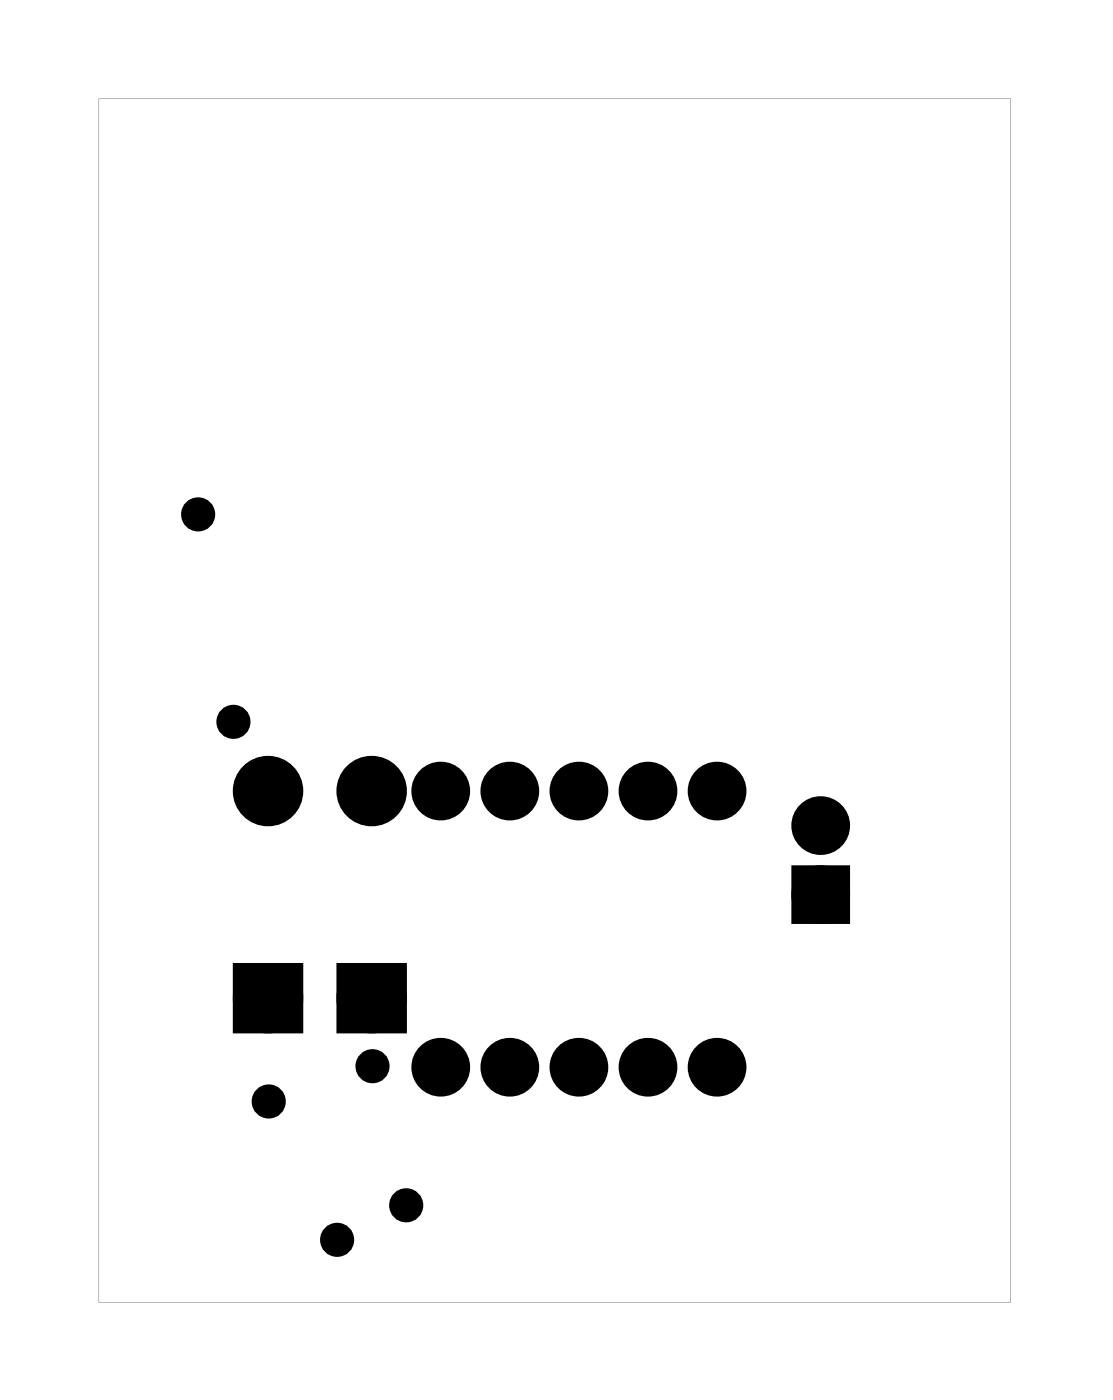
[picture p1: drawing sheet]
<svg xmlns="http://www.w3.org/2000/svg" width="41mm" height="52mm" viewBox="0 0 41 52" stroke-linecap="round" stroke-linejoin="round" font-family="sans-serif">
<g fill="#000">
<path d="M8.9 35.8h1.9v1.8h-1.9zM12.8 35.8h1.8v1.8h-1.8zM29.5 32.2h1.4v1.4h-1.4z"/>
<path d="M3.6 3.6v44.3h33.6v-44.3zM3.6 3.6h33.6v44.3h-33.6z"/>
</g>
<g fill="#000">
<circle cx="7.3" cy="18.9" r=".35"/>
<circle cx="8.6" cy="26.6" r=".35"/>
<circle cx="9.9" cy="29.1" r=".91"/>
<circle cx="9.9" cy="36.7" r=".91"/>
<circle cx="13.7" cy="29.1" r=".91"/>
<circle cx="13.7" cy="36.7" r=".91"/>
<circle cx="13.7" cy="39.2" r=".35"/>
<circle cx="16.2" cy="29.1" r=".7"/>
<circle cx="16.2" cy="39.3" r=".7"/>
<circle cx="18.7" cy="39.3" r=".7"/>
<circle cx="18.7" cy="29.1" r=".7"/>
<circle cx="21.3" cy="29.1" r=".7"/>
<circle cx="21.3" cy="39.3" r=".7"/>
<circle cx="23.8" cy="29.1" r=".7"/>
<circle cx="23.8" cy="39.3" r=".7"/>
<circle cx="26.4" cy="29.1" r=".7"/>
<circle cx="26.4" cy="39.3" r=".7"/>
<circle cx="30.2" cy="30.4" r=".7"/>
<circle cx="30.2" cy="32.9" r=".7"/>
<circle cx="9.9" cy="40.5" r=".35"/>
<circle cx="12.4" cy="45.6" r=".35"/>
<circle cx="14.9" cy="44.3" r=".35"/>
</g>
<g fill="none" stroke="#000" stroke-width=".55">
<circle cx="7.3" cy="18.9" r=".35"/>
<circle cx="8.6" cy="26.6" r=".35"/>
<circle cx="13.7" cy="39.2" r=".35"/>
<circle cx="9.9" cy="40.5" r=".35"/>
<circle cx="12.4" cy="45.6" r=".35"/>
<circle cx="14.9" cy="44.3" r=".35"/>
</g>
<g fill="none" stroke="#000" stroke-width=".76" stroke-linecap="butt">
<path d="M8.9 35.8h1.9v1.8h-1.9zM12.8 35.8h1.8v1.8h-1.8zM29.5 32.2h1.4v1.4h-1.4z"/>
<circle cx="9.9" cy="29.1" r=".91"/>
<circle cx="9.9" cy="36.7" r=".91"/>
<circle cx="13.7" cy="29.1" r=".91"/>
<circle cx="13.7" cy="36.7" r=".91"/>
<circle cx="16.2" cy="39.3" r=".7"/>
<circle cx="16.2" cy="29.1" r=".7"/>
<circle cx="18.7" cy="39.3" r=".7"/>
<circle cx="18.7" cy="29.1" r=".7"/>
<circle cx="21.3" cy="39.3" r=".7"/>
<circle cx="21.3" cy="29.1" r=".7"/>
<circle cx="23.8" cy="39.3" r=".7"/>
<circle cx="23.8" cy="29.1" r=".7"/>
<circle cx="26.4" cy="39.3" r=".7"/>
<circle cx="26.4" cy="29.1" r=".7"/>
<circle cx="30.2" cy="32.9" r=".7"/>
<circle cx="30.2" cy="30.4" r=".7"/>
</g>
</svg>
